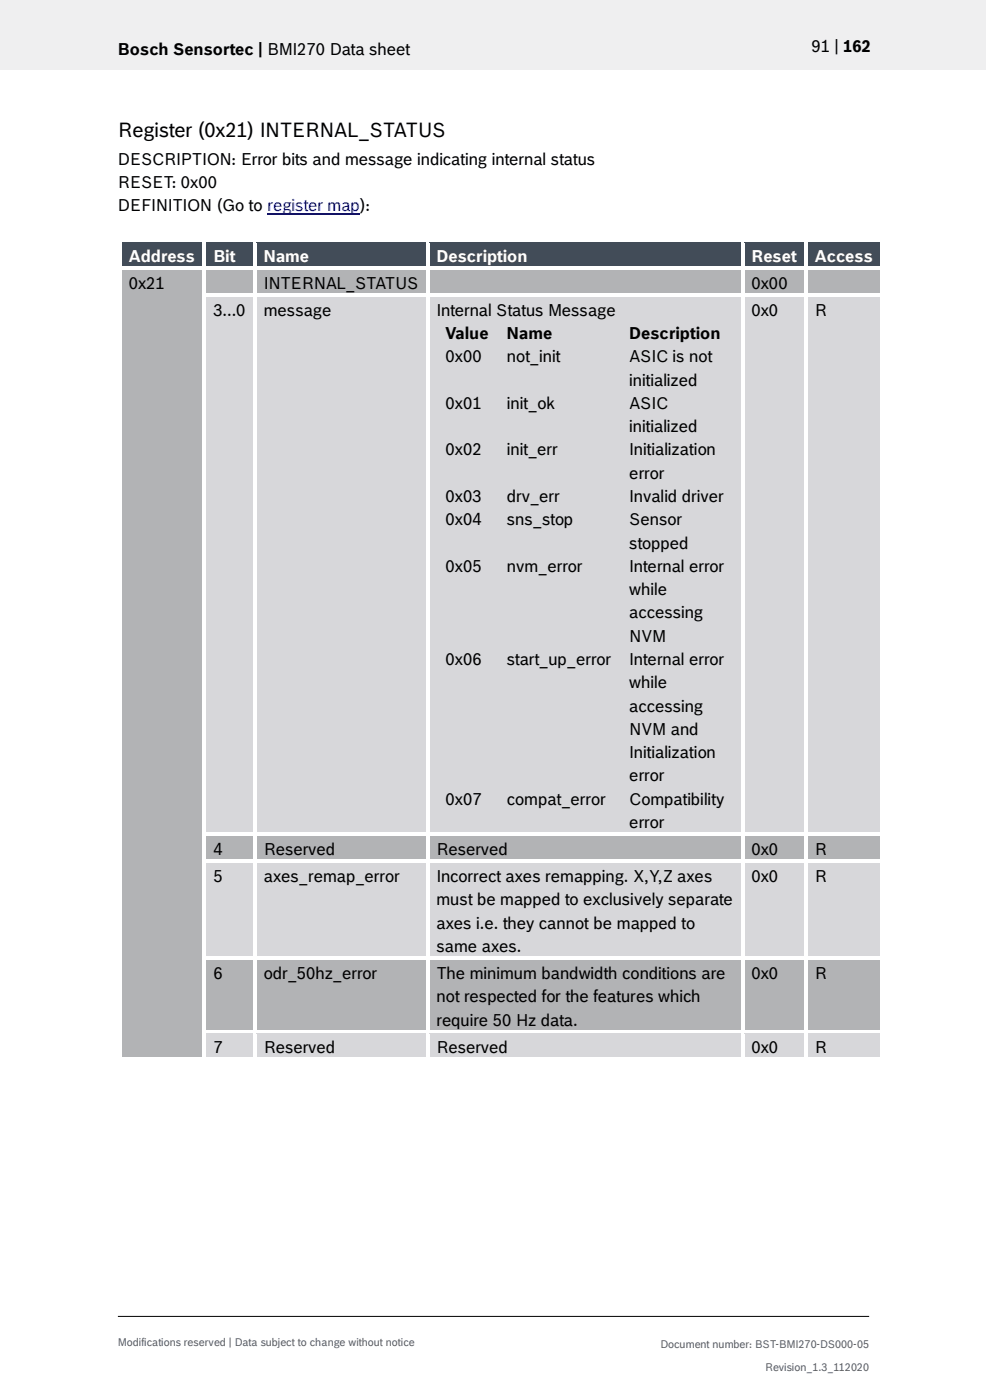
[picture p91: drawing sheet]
<svg xmlns="http://www.w3.org/2000/svg" width="210mm" height="297mm" viewBox="0 0 210 297" stroke-linecap="round" stroke-linejoin="round" font-family="sans-serif">
<defs><g id="words">
<text font-size="4.2" x="25" y="29">Register (0x21) INTERNAL_STATUS</text>
<g font-size="3.5">
<text x="25" y="11.6">Bosch Sensortec | BMI270 Data sheet</text>
<text x="172.1" y="11">91 | 162</text>
<text x="25" y="35">DESCRIPTION: Error bits and message indicating internal status</text>
<text x="25" y="39.9">RESET: 0x00</text>
<text x="25" y="44.8">DEFINITION (Go to register map):</text>
<text x="27.3" y="61.3">0x21</text>
<text x="56" y="61.3">INTERNAL_STATUS</text>
<text x="159.4" y="61.3">0x00</text>
<text x="45.3" y="67">3...0</text>
<text x="56" y="67">message</text>
<text x="92.6" y="67">Internal Status Message</text>
<text x="94.5" y="71.9">Value</text>
<text x="107.5" y="71.9">Name</text>
<text x="133.5" y="71.9">Description</text>
<text x="159.4" y="67">0x0</text>
<text x="172.9" y="67">R</text>
<text x="94.5" y="76.9">0x00</text>
<text x="107.5" y="76.9">not_init</text>
<text x="133.5" y="76.9">ASIC is not</text>
<text x="133.5" y="81.8">initialized</text>
<text x="94.5" y="86.7">0x01</text>
<text x="107.5" y="86.7">init_ok</text>
<text x="133.5" y="86.7">ASIC</text>
<text x="133.5" y="91.7">initialized</text>
<text x="94.5" y="96.6">0x02</text>
<text x="107.5" y="96.6">init_err</text>
<text x="133.5" y="96.6">Initialization</text>
<text x="133.5" y="101.6">error</text>
<text x="94.5" y="106.5">0x03</text>
<text x="107.5" y="106.5">drv_err</text>
<text x="133.5" y="106.5">Invalid driver</text>
<text x="94.5" y="111.4">0x04</text>
<text x="107.5" y="111.4">sns_stop</text>
<text x="133.5" y="111.4">Sensor</text>
<text x="133.5" y="116.4">stopped</text>
<text x="94.5" y="121.3">0x05</text>
<text x="107.5" y="121.3">nvm_error</text>
<text x="133.5" y="121.3">Internal error</text>
<text x="133.5" y="126.3">while</text>
<text x="133.5" y="131.2">accessing</text>
<text x="133.5" y="136.2">NVM</text>
<text x="94.5" y="141.1">0x06</text>
<text x="107.5" y="141.1">start_up_error</text>
<text x="133.5" y="141.1">Internal error</text>
<text x="133.5" y="146">while</text>
<text x="133.5" y="151">accessing</text>
<text x="133.5" y="155.9">NVM and</text>
<text x="133.5" y="160.8">Initialization</text>
<text x="133.5" y="165.8">error</text>
<text x="94.5" y="170.7">0x07</text>
<text x="107.5" y="170.7">compat_error</text>
<text x="133.5" y="170.7">Compatibility</text>
<text x="133.5" y="175.7">error</text>
<text x="45.3" y="181.4">4</text>
<text x="56" y="181.4">Reserved</text>
<text x="92.6" y="181.4">Reserved</text>
<text x="159.4" y="181.4">0x0</text>
<text x="172.9" y="181.4">R</text>
<text x="45.3" y="187.1">5</text>
<text x="56" y="187.1">axes_remap_error</text>
<text x="92.6" y="187.1">Incorrect axes remapping. X,Y,Z axes</text>
<text x="159.4" y="187.1">0x0</text>
<text x="172.9" y="187.1">R</text>
<text x="92.6" y="192.1">must be mapped to exclusively separate</text>
<text x="92.6" y="197">axes i.e. they cannot be mapped to</text>
<text x="92.6" y="202">same axes.</text>
<text x="45.3" y="207.7">6</text>
<text x="56" y="207.7">odr_50hz_error</text>
<text x="92.6" y="207.7">The minimum bandwidth conditions are</text>
<text x="159.4" y="207.7">0x0</text>
<text x="172.9" y="207.7">R</text>
<text x="92.6" y="212.6">not respected for the features which</text>
<text x="92.6" y="217.6">require 50 Hz data.</text>
<text x="45.3" y="223.3">7</text>
<text x="56" y="223.3">Reserved</text>
<text x="92.6" y="223.3">Reserved</text>
<text x="159.4" y="223.3">0x0</text>
<text x="172.9" y="223.3">R</text>
</g>
<g font-size="3.5" fill="#fff">
<text x="27.3" y="55.5">Address</text>
<text x="45.3" y="55.5">Bit</text>
<text x="56" y="55.5">Name</text>
<text x="92.6" y="55.5">Description</text>
<text x="159.4" y="55.5">Reset</text>
<text x="172.9" y="55.5">Access</text>
</g>
<g font-size="2.3" fill="#535f6b">
<text x="25" y="285.6">Modifications reserved | Data subject to change without notice</text>
<text x="140.1" y="286">Document number: BST-BMI270-DS000-05</text>
<text x="162.3" y="290.9">Revision_1.3_112020</text>
</g>
</g></defs>
<path d="M-.1 0h209.2v14.8h-209.2z" fill-rule="evenodd" fill="#efeff0"/>
<path d="M25 279.3h159.4" fill="none" stroke="#000" stroke-width=".21"/>
<path d="M56.7 45.5h19.7" fill="none" stroke="#00f" stroke-width=".25"/>
<g fill="#424c58">
<path d="M25.8 51.6h17.2v4.9h-17.2z" fill-rule="evenodd"/>
<path d="M27.3 51.6h14.2v4.9h-14.2z" fill-rule="evenodd"/>
<path d="M43.7 51.6h10v4.9h-10z" fill-rule="evenodd"/>
<path d="M45.3 51.6h6.9v4.9h-6.9z" fill-rule="evenodd"/>
<path d="M54.4 51.6h35.9v4.9h-35.9z" fill-rule="evenodd"/>
<path d="M56 51.6h32.8v4.9h-32.8z" fill-rule="evenodd"/>
<path d="M91.1 51.6h66v4.9h-66z" fill-rule="evenodd"/>
<path d="M92.6 51.6h63v4.9h-63z" fill-rule="evenodd"/>
<path d="M157.9 51.6h12.7v4.9h-12.7z" fill-rule="evenodd"/>
<path d="M159.4 51.6h9.7v4.9h-9.7z" fill-rule="evenodd"/>
<path d="M171.4 51.6h15.3v4.9h-15.3z" fill-rule="evenodd"/>
<path d="M172.9 51.6h12.3v4.9h-12.3z" fill-rule="evenodd"/>
</g>
<g fill="#fff">
<path d="M25.1 50.8h.7v.8h-.7z" fill-rule="evenodd"/>
<path d="M25.1 50.8h.7v.7h-.7z" fill-rule="evenodd"/>
<path d="M25.8 50.8h17.2v.7h-17.2z" fill-rule="evenodd"/>
</g>
<path d="M25.8 51.5h17.2" fill="none" stroke="#424c58" stroke-width=".21"/>
<g fill="#fff">
<path d="M43 51.5l.7 .1z" fill-rule="evenodd"/>
<path d="M43 50.8h.7v.7h-.7z" fill-rule="evenodd"/>
<path d="M43.7 50.8h10v.7h-10z" fill-rule="evenodd"/>
</g>
<path d="M43.7 51.5h10" fill="none" stroke="#424c58" stroke-width=".21"/>
<g fill="#fff">
<path d="M53.7 51.5l.7 .1z" fill-rule="evenodd"/>
<path d="M53.7 50.8h.7v.7h-.7z" fill-rule="evenodd"/>
<path d="M54.4 50.8h35.9v.7h-35.9z" fill-rule="evenodd"/>
</g>
<path d="M54.4 51.5h35.9" fill="none" stroke="#424c58" stroke-width=".21"/>
<g fill="#fff">
<path d="M90.3 51.5l.8 .1z" fill-rule="evenodd"/>
<path d="M90.3 50.8h.8v.7h-.8z" fill-rule="evenodd"/>
<path d="M91.1 50.8h66.1v.7h-66.1z" fill-rule="evenodd"/>
</g>
<path d="M91.1 51.5h66.1" fill="none" stroke="#424c58" stroke-width=".21"/>
<g fill="#fff">
<path d="M157.2 51.5l.7 .1z" fill-rule="evenodd"/>
<path d="M157.2 50.8h.7v.7h-.7z" fill-rule="evenodd"/>
<path d="M157.9 50.8h12.7v.7h-12.7z" fill-rule="evenodd"/>
</g>
<path d="M157.9 51.5h12.7" fill="none" stroke="#424c58" stroke-width=".21"/>
<g fill="#fff">
<path d="M170.6 51.5l.8 .1z" fill-rule="evenodd"/>
<path d="M170.6 50.8h.8v.7h-.8z" fill-rule="evenodd"/>
<path d="M171.4 50.8h15.4v.7h-15.4z" fill-rule="evenodd"/>
</g>
<path d="M171.4 51.5h15.4" fill="none" stroke="#424c58" stroke-width=".21"/>
<g fill="#fff">
<path d="M186.8 50.8h.7v.8h-.7z" fill-rule="evenodd"/>
<path d="M186.8 50.8h.7v.7h-.7z" fill-rule="evenodd"/>
<path d="M25.1 51.6h.7v4.9h-.7z" fill-rule="evenodd"/>
<path d="M43 51.6h.7v4.9h-.7z" fill-rule="evenodd"/>
<path d="M53.7 51.6h.7v4.9h-.7z" fill-rule="evenodd"/>
<path d="M90.3 51.6h.8v4.9h-.8z" fill-rule="evenodd"/>
<path d="M157.2 51.6h.7v4.9h-.7z" fill-rule="evenodd"/>
<path d="M170.6 51.6h.8v4.9h-.8z" fill-rule="evenodd"/>
<path d="M186.8 51.6h.7v4.9h-.7z" fill-rule="evenodd"/>
</g>
<g fill="#b2b3b5">
<path d="M25.8 57.3h17.2v167h-17.2z" fill-rule="evenodd"/>
<path d="M27.3 57.3h14.2v4.9h-14.2z" fill-rule="evenodd"/>
<path d="M43.7 57.3h10v4.9h-10z" fill-rule="evenodd"/>
<path d="M45.3 57.3h6.9v4.9h-6.9z" fill-rule="evenodd"/>
<path d="M54.4 57.3h35.9v4.9h-35.9z" fill-rule="evenodd"/>
<path d="M56 57.3h32.8v4.9h-32.8z" fill-rule="evenodd"/>
<path d="M91.1 57.3h66v4.9h-66z" fill-rule="evenodd"/>
<path d="M92.6 57.3h63v4.9h-63z" fill-rule="evenodd"/>
<path d="M157.9 57.3h12.7v4.9h-12.7z" fill-rule="evenodd"/>
<path d="M159.4 57.3h9.7v4.9h-9.7z" fill-rule="evenodd"/>
<path d="M171.4 57.3h15.3v4.9h-15.3z" fill-rule="evenodd"/>
<path d="M172.9 57.3h12.3v4.9h-12.3z" fill-rule="evenodd"/>
</g>
<g fill="#fff">
<path d="M25.1 56.5h.7v.8h-.7z" fill-rule="evenodd"/>
<path d="M25.8 56.5h17.2v.8h-17.2z" fill-rule="evenodd"/>
</g>
<path d="M25.8 57.3h17.2" fill="none" stroke="#b2b3b5" stroke-width=".21"/>
<g fill="#fff">
<path d="M43 56.5h.7v.8h-.7z" fill-rule="evenodd"/>
<path d="M43.7 56.5h10v.8h-10z" fill-rule="evenodd"/>
</g>
<path d="M43.7 57.3h10" fill="none" stroke="#b2b3b5" stroke-width=".21"/>
<g fill="#fff">
<path d="M53.7 56.5h.7v.8h-.7z" fill-rule="evenodd"/>
<path d="M54.4 56.5h35.9v.8h-35.9z" fill-rule="evenodd"/>
</g>
<path d="M54.4 57.3h35.9" fill="none" stroke="#b2b3b5" stroke-width=".21"/>
<g fill="#fff">
<path d="M90.3 56.5h.8v.8h-.8z" fill-rule="evenodd"/>
<path d="M91.1 56.5h66.1v.8h-66.1z" fill-rule="evenodd"/>
</g>
<path d="M91.1 57.3h66.1" fill="none" stroke="#b2b3b5" stroke-width=".21"/>
<g fill="#fff">
<path d="M157.2 56.5h.7v.8h-.7z" fill-rule="evenodd"/>
<path d="M157.9 56.5h12.7v.8h-12.7z" fill-rule="evenodd"/>
</g>
<path d="M157.9 57.3h12.7" fill="none" stroke="#b2b3b5" stroke-width=".21"/>
<g fill="#fff">
<path d="M170.6 56.5h.8v.8h-.8z" fill-rule="evenodd"/>
<path d="M171.4 56.5h15.4v.8h-15.4z" fill-rule="evenodd"/>
</g>
<path d="M171.4 57.3h15.4" fill="none" stroke="#b2b3b5" stroke-width=".21"/>
<g fill="#fff">
<path d="M186.8 56.5h.7v.8h-.7z" fill-rule="evenodd"/>
<path d="M25.1 57.3h.7v4.9h-.7z" fill-rule="evenodd"/>
<path d="M43 57.3h.7v4.9h-.7z" fill-rule="evenodd"/>
<path d="M53.7 57.3h.7v4.9h-.7z" fill-rule="evenodd"/>
<path d="M90.3 57.3h.8v4.9h-.8z" fill-rule="evenodd"/>
<path d="M157.2 57.3h.7v4.9h-.7z" fill-rule="evenodd"/>
<path d="M170.6 57.3h.8v4.9h-.8z" fill-rule="evenodd"/>
<path d="M186.8 57.3h.7v4.9h-.7z" fill-rule="evenodd"/>
</g>
<g fill="#d7d7da">
<path d="M43.7 63h10v113.6h-10z" fill-rule="evenodd"/>
<path d="M45.3 63h6.9v5h-6.9z" fill-rule="evenodd"/>
<path d="M54.4 63h35.9v113.6h-35.9z" fill-rule="evenodd"/>
<path d="M56 63h32.8v5h-32.8z" fill-rule="evenodd"/>
<path d="M91.1 63h66v113.6h-66z" fill-rule="evenodd"/>
<path d="M92.6 63h63v5h-63z" fill-rule="evenodd"/>
<path d="M92.6 68h13v4.9h-13z" fill-rule="evenodd"/>
<path d="M94.5 68h9.2v4.9h-9.2z" fill-rule="evenodd"/>
<path d="M105.6 68h26v4.9h-26z" fill-rule="evenodd"/>
<path d="M107.5 68h22.2v4.9h-22.2z" fill-rule="evenodd"/>
<path d="M131.6 68h24v4.9h-24z" fill-rule="evenodd"/>
<path d="M133.5 68h20.2v4.9h-20.2z" fill-rule="evenodd"/>
<path d="M92.6 72.9h13v9.9h-13z" fill-rule="evenodd"/>
<path d="M94.5 72.9h9.2v5h-9.2z" fill-rule="evenodd"/>
<path d="M105.6 72.9h26v9.9h-26z" fill-rule="evenodd"/>
<path d="M107.5 72.9h22.2v5h-22.2z" fill-rule="evenodd"/>
<path d="M131.6 72.9h24v9.9h-24z" fill-rule="evenodd"/>
<path d="M133.5 72.9h20.2v5h-20.2z" fill-rule="evenodd"/>
<path d="M133.5 77.9h20.2v4.9h-20.2z" fill-rule="evenodd"/>
<path d="M92.6 82.8h13v9.9h-13z" fill-rule="evenodd"/>
<path d="M94.5 82.8h9.2v4.9h-9.2z" fill-rule="evenodd"/>
<path d="M105.6 82.8h26v9.9h-26z" fill-rule="evenodd"/>
<path d="M107.5 82.8h22.2v4.9h-22.2z" fill-rule="evenodd"/>
<path d="M131.6 82.8h24v9.9h-24z" fill-rule="evenodd"/>
<path d="M133.5 82.8h20.2v4.9h-20.2z" fill-rule="evenodd"/>
<path d="M133.5 87.7h20.2v5h-20.2z" fill-rule="evenodd"/>
<path d="M92.6 92.7h13v9.8h-13z" fill-rule="evenodd"/>
<path d="M94.5 92.7h9.2v4.9h-9.2z" fill-rule="evenodd"/>
<path d="M105.6 92.7h26v9.8h-26z" fill-rule="evenodd"/>
<path d="M107.5 92.7h22.2v4.9h-22.2z" fill-rule="evenodd"/>
<path d="M131.6 92.7h24v9.8h-24z" fill-rule="evenodd"/>
<path d="M133.5 92.7h20.2v4.9h-20.2z" fill-rule="evenodd"/>
<path d="M133.5 97.6h20.2v4.9h-20.2z" fill-rule="evenodd"/>
<path d="M92.6 102.5h13v5h-13z" fill-rule="evenodd"/>
<path d="M94.5 102.5h9.2v5h-9.2z" fill-rule="evenodd"/>
<path d="M105.6 102.5h26v5h-26z" fill-rule="evenodd"/>
<path d="M107.5 102.5h22.2v5h-22.2z" fill-rule="evenodd"/>
<path d="M131.6 102.5h24v5h-24z" fill-rule="evenodd"/>
<path d="M133.5 102.5h20.2v5h-20.2z" fill-rule="evenodd"/>
<path d="M92.6 107.5h13v9.9h-13z" fill-rule="evenodd"/>
<path d="M94.5 107.5h9.2v4.9h-9.2z" fill-rule="evenodd"/>
<path d="M105.6 107.5h26v9.9h-26z" fill-rule="evenodd"/>
<path d="M107.5 107.5h22.2v4.9h-22.2z" fill-rule="evenodd"/>
<path d="M131.6 107.5h24v9.9h-24z" fill-rule="evenodd"/>
<path d="M133.5 107.5h20.2v4.9h-20.2z" fill-rule="evenodd"/>
<path d="M133.5 112.4h20.2v5h-20.2z" fill-rule="evenodd"/>
<path d="M92.6 117.4h13v19.7h-13z" fill-rule="evenodd"/>
<path d="M94.5 117.4h9.2v4.9h-9.2z" fill-rule="evenodd"/>
<path d="M105.6 117.4h26v19.7h-26z" fill-rule="evenodd"/>
<path d="M107.5 117.4h22.2v4.9h-22.2z" fill-rule="evenodd"/>
<path d="M131.6 117.4h24v19.7h-24z" fill-rule="evenodd"/>
<path d="M133.5 117.4h20.2v4.9h-20.2z" fill-rule="evenodd"/>
<path d="M133.5 122.3h20.2v4.9h-20.2z" fill-rule="evenodd"/>
<path d="M133.5 127.2h20.2v5h-20.2z" fill-rule="evenodd"/>
<path d="M133.5 132.2h20.2v4.9h-20.2z" fill-rule="evenodd"/>
<path d="M92.6 137.1h13v29.7h-13z" fill-rule="evenodd"/>
<path d="M94.5 137.1h9.2v4.9h-9.2z" fill-rule="evenodd"/>
<path d="M105.6 137.1h26v29.7h-26z" fill-rule="evenodd"/>
<path d="M107.5 137.1h22.2v4.9h-22.2z" fill-rule="evenodd"/>
<path d="M131.6 137.1h24v29.7h-24z" fill-rule="evenodd"/>
<path d="M133.5 137.1h20.2v4.9h-20.2z" fill-rule="evenodd"/>
<path d="M133.5 142h20.2v5h-20.2z" fill-rule="evenodd"/>
<path d="M133.5 147h20.2v5h-20.2z" fill-rule="evenodd"/>
<path d="M133.5 152h20.2v4.9h-20.2z" fill-rule="evenodd"/>
<path d="M133.5 156.9h20.2v4.9h-20.2z" fill-rule="evenodd"/>
<path d="M133.5 161.8h20.2v5h-20.2z" fill-rule="evenodd"/>
<path d="M92.6 166.8h13v9.8h-13z" fill-rule="evenodd"/>
<path d="M94.5 166.8h9.2v4.9h-9.2z" fill-rule="evenodd"/>
<path d="M105.6 166.8h26v9.8h-26z" fill-rule="evenodd"/>
<path d="M107.5 166.8h22.2v4.9h-22.2z" fill-rule="evenodd"/>
<path d="M131.6 166.8h24v9.8h-24z" fill-rule="evenodd"/>
<path d="M133.5 166.8h20.2v4.9h-20.2z" fill-rule="evenodd"/>
<path d="M133.5 171.7h20.2v4.9h-20.2z" fill-rule="evenodd"/>
<path d="M157.9 63h12.7v113.6h-12.7z" fill-rule="evenodd"/>
<path d="M159.4 63h9.7v5h-9.7z" fill-rule="evenodd"/>
<path d="M171.4 63h15.3v113.6h-15.3z" fill-rule="evenodd"/>
<path d="M172.9 63h12.3v5h-12.3z" fill-rule="evenodd"/>
</g>
<g fill="#fff">
<path d="M25.1 62.2h.7v.8h-.7z" fill-rule="evenodd"/>
<path d="M43 62.2h.7v.8h-.7z" fill-rule="evenodd"/>
<path d="M43.7 62.2h10v.8h-10z" fill-rule="evenodd"/>
</g>
<path d="M43.7 63h10" fill="none" stroke="#d7d7da" stroke-width=".21"/>
<g fill="#fff">
<path d="M53.7 62.2h.7v.8h-.7z" fill-rule="evenodd"/>
<path d="M54.4 62.2h35.9v.8h-35.9z" fill-rule="evenodd"/>
</g>
<path d="M54.4 63h35.9" fill="none" stroke="#d7d7da" stroke-width=".21"/>
<g fill="#fff">
<path d="M90.3 62.2h.8v.8h-.8z" fill-rule="evenodd"/>
<path d="M91.1 62.2h66.1v.8h-66.1z" fill-rule="evenodd"/>
</g>
<path d="M91.1 63h66.1" fill="none" stroke="#d7d7da" stroke-width=".21"/>
<g fill="#fff">
<path d="M157.2 62.2h.7v.8h-.7z" fill-rule="evenodd"/>
<path d="M157.9 62.2h12.7v.8h-12.7z" fill-rule="evenodd"/>
</g>
<path d="M157.9 63h12.7" fill="none" stroke="#d7d7da" stroke-width=".21"/>
<g fill="#fff">
<path d="M170.6 62.2h.8v.8h-.8z" fill-rule="evenodd"/>
<path d="M171.4 62.2h15.4v.8h-15.4z" fill-rule="evenodd"/>
</g>
<path d="M171.4 63h15.4" fill="none" stroke="#d7d7da" stroke-width=".21"/>
<g fill="#fff">
<path d="M186.8 62.2h.7v.8h-.7z" fill-rule="evenodd"/>
<path d="M25.1 63h.7v113.6h-.7z" fill-rule="evenodd"/>
<path d="M43 63h.7v113.6h-.7z" fill-rule="evenodd"/>
<path d="M53.7 63h.7v113.6h-.7z" fill-rule="evenodd"/>
<path d="M90.3 63h.8v113.6h-.8z" fill-rule="evenodd"/>
<path d="M157.2 63h.7v113.6h-.7z" fill-rule="evenodd"/>
<path d="M170.6 63h.8v113.6h-.8z" fill-rule="evenodd"/>
<path d="M186.8 63h.7v113.6h-.7z" fill-rule="evenodd"/>
</g>
<g fill="#b2b3b5">
<path d="M43.7 177.4h10v5h-10z" fill-rule="evenodd"/>
<path d="M45.3 177.4h6.9v5h-6.9z" fill-rule="evenodd"/>
<path d="M54.4 177.4h35.9v5h-35.9z" fill-rule="evenodd"/>
<path d="M56 177.4h32.8v5h-32.8z" fill-rule="evenodd"/>
<path d="M91.1 177.4h66v5h-66z" fill-rule="evenodd"/>
<path d="M92.6 177.4h63v5h-63z" fill-rule="evenodd"/>
<path d="M157.9 177.4h12.7v5h-12.7z" fill-rule="evenodd"/>
<path d="M159.4 177.4h9.7v5h-9.7z" fill-rule="evenodd"/>
<path d="M171.4 177.4h15.3v5h-15.3z" fill-rule="evenodd"/>
<path d="M172.9 177.4h12.3v5h-12.3z" fill-rule="evenodd"/>
</g>
<g fill="#fff">
<path d="M25.1 176.6h.7v.8h-.7z" fill-rule="evenodd"/>
<path d="M43 176.6h.7v.8h-.7z" fill-rule="evenodd"/>
<path d="M43.7 176.6h10v.8h-10z" fill-rule="evenodd"/>
</g>
<path d="M43.7 177.4h10" fill="none" stroke="#b2b3b5" stroke-width=".21"/>
<g fill="#fff">
<path d="M53.7 176.6h.7v.8h-.7z" fill-rule="evenodd"/>
<path d="M54.4 176.6h35.9v.8h-35.9z" fill-rule="evenodd"/>
</g>
<path d="M54.4 177.4h35.9" fill="none" stroke="#b2b3b5" stroke-width=".21"/>
<g fill="#fff">
<path d="M90.3 176.6h.8v.8h-.8z" fill-rule="evenodd"/>
<path d="M91.1 176.6h66.1v.8h-66.1z" fill-rule="evenodd"/>
</g>
<path d="M91.1 177.4h66.1" fill="none" stroke="#b2b3b5" stroke-width=".21"/>
<g fill="#fff">
<path d="M157.2 176.6h.7v.8h-.7z" fill-rule="evenodd"/>
<path d="M157.9 176.6h12.7v.8h-12.7z" fill-rule="evenodd"/>
</g>
<path d="M157.9 177.4h12.7" fill="none" stroke="#b2b3b5" stroke-width=".21"/>
<g fill="#fff">
<path d="M170.6 176.6h.8v.8h-.8z" fill-rule="evenodd"/>
<path d="M171.4 176.6h15.4v.8h-15.4z" fill-rule="evenodd"/>
</g>
<path d="M171.4 177.4h15.4" fill="none" stroke="#b2b3b5" stroke-width=".21"/>
<g fill="#fff">
<path d="M186.8 176.6h.7v.8h-.7z" fill-rule="evenodd"/>
<path d="M25.1 177.4h.7v5h-.7z" fill-rule="evenodd"/>
<path d="M43 177.4h.7v5h-.7z" fill-rule="evenodd"/>
<path d="M53.7 177.4h.7v5h-.7z" fill-rule="evenodd"/>
<path d="M90.3 177.4h.8v5h-.8z" fill-rule="evenodd"/>
<path d="M157.2 177.4h.7v5h-.7z" fill-rule="evenodd"/>
<path d="M170.6 177.4h.8v5h-.8z" fill-rule="evenodd"/>
<path d="M186.8 177.4h.7v5h-.7z" fill-rule="evenodd"/>
</g>
<g fill="#d7d7da">
<path d="M43.7 183.2h10v19.7h-10z" fill-rule="evenodd"/>
<path d="M45.3 183.2h6.9v4.9h-6.9z" fill-rule="evenodd"/>
<path d="M54.4 183.2h35.9v19.7h-35.9z" fill-rule="evenodd"/>
<path d="M56 183.2h32.8v4.9h-32.8z" fill-rule="evenodd"/>
<path d="M91.1 183.2h66v19.7h-66z" fill-rule="evenodd"/>
<path d="M92.6 183.2h63v4.9h-63z" fill-rule="evenodd"/>
<path d="M92.6 188.1h63v5h-63z" fill-rule="evenodd"/>
<path d="M92.6 193.1h63v4.9h-63z" fill-rule="evenodd"/>
<path d="M92.6 198h63v4.9h-63z" fill-rule="evenodd"/>
<path d="M157.9 183.2h12.7v19.7h-12.7z" fill-rule="evenodd"/>
<path d="M159.4 183.2h9.7v4.9h-9.7z" fill-rule="evenodd"/>
<path d="M171.4 183.2h15.3v19.7h-15.3z" fill-rule="evenodd"/>
<path d="M172.9 183.2h12.3v4.9h-12.3z" fill-rule="evenodd"/>
</g>
<g fill="#fff">
<path d="M25.1 182.4h.7v.8h-.7z" fill-rule="evenodd"/>
<path d="M43 182.4h.7v.8h-.7z" fill-rule="evenodd"/>
<path d="M43.7 182.4h10v.7h-10z" fill-rule="evenodd"/>
</g>
<path d="M43.7 183.1h10" fill="none" stroke="#d7d7da" stroke-width=".21"/>
<g fill="#fff">
<path d="M53.7 182.4h.7v.8h-.7z" fill-rule="evenodd"/>
<path d="M54.4 182.4h35.9v.7h-35.9z" fill-rule="evenodd"/>
</g>
<path d="M54.4 183.1h35.9" fill="none" stroke="#d7d7da" stroke-width=".21"/>
<g fill="#fff">
<path d="M90.3 182.4h.8v.8h-.8z" fill-rule="evenodd"/>
<path d="M91.1 182.4h66.1v.7h-66.1z" fill-rule="evenodd"/>
</g>
<path d="M91.1 183.1h66.1" fill="none" stroke="#d7d7da" stroke-width=".21"/>
<g fill="#fff">
<path d="M157.2 182.4h.7v.8h-.7z" fill-rule="evenodd"/>
<path d="M157.9 182.4h12.7v.7h-12.7z" fill-rule="evenodd"/>
</g>
<path d="M157.9 183.1h12.7" fill="none" stroke="#d7d7da" stroke-width=".21"/>
<g fill="#fff">
<path d="M170.6 182.4h.8v.8h-.8z" fill-rule="evenodd"/>
<path d="M171.4 182.4h15.4v.7h-15.4z" fill-rule="evenodd"/>
</g>
<path d="M171.4 183.1h15.4" fill="none" stroke="#d7d7da" stroke-width=".21"/>
<g fill="#fff">
<path d="M186.8 182.4h.7v.8h-.7z" fill-rule="evenodd"/>
<path d="M25.1 183.2h.7v19.7h-.7z" fill-rule="evenodd"/>
<path d="M43 183.2h.7v19.7h-.7z" fill-rule="evenodd"/>
<path d="M53.7 183.2h.7v19.7h-.7z" fill-rule="evenodd"/>
<path d="M90.3 183.2h.8v19.7h-.8z" fill-rule="evenodd"/>
<path d="M157.2 183.2h.7v19.7h-.7z" fill-rule="evenodd"/>
<path d="M170.6 183.2h.8v19.7h-.8z" fill-rule="evenodd"/>
<path d="M186.8 183.2h.7v19.7h-.7z" fill-rule="evenodd"/>
</g>
<g fill="#b2b3b5">
<path d="M43.7 203.7h10v14.8h-10z" fill-rule="evenodd"/>
<path d="M45.3 203.7h6.9v4.9h-6.9z" fill-rule="evenodd"/>
<path d="M54.4 203.7h35.9v14.8h-35.9z" fill-rule="evenodd"/>
<path d="M56 203.7h32.8v4.9h-32.8z" fill-rule="evenodd"/>
<path d="M91.1 203.7h66v14.8h-66z" fill-rule="evenodd"/>
<path d="M92.6 203.7h63v4.9h-63z" fill-rule="evenodd"/>
<path d="M92.6 208.6h63v5h-63z" fill-rule="evenodd"/>
<path d="M92.6 213.6h63v4.9h-63z" fill-rule="evenodd"/>
<path d="M157.9 203.7h12.7v14.8h-12.7z" fill-rule="evenodd"/>
<path d="M159.4 203.7h9.7v4.9h-9.7z" fill-rule="evenodd"/>
<path d="M171.4 203.7h15.3v14.8h-15.3z" fill-rule="evenodd"/>
<path d="M172.9 203.7h12.3v4.9h-12.3z" fill-rule="evenodd"/>
</g>
<g fill="#fff">
<path d="M25.1 202.9h.7v.8h-.7z" fill-rule="evenodd"/>
<path d="M43 202.9h.7v.8h-.7z" fill-rule="evenodd"/>
<path d="M43.7 202.9h10v.8h-10z" fill-rule="evenodd"/>
</g>
<path d="M43.7 203.7h10" fill="none" stroke="#b2b3b5" stroke-width=".21"/>
<g fill="#fff">
<path d="M53.7 202.9h.7v.8h-.7z" fill-rule="evenodd"/>
<path d="M54.4 202.9h35.9v.8h-35.9z" fill-rule="evenodd"/>
</g>
<path d="M54.4 203.7h35.9" fill="none" stroke="#b2b3b5" stroke-width=".21"/>
<g fill="#fff">
<path d="M90.3 202.9h.8v.8h-.8z" fill-rule="evenodd"/>
<path d="M91.1 202.9h66.1v.8h-66.1z" fill-rule="evenodd"/>
</g>
<path d="M91.1 203.7h66.1" fill="none" stroke="#b2b3b5" stroke-width=".21"/>
<g fill="#fff">
<path d="M157.2 202.9h.7v.8h-.7z" fill-rule="evenodd"/>
<path d="M157.9 202.9h12.7v.8h-12.7z" fill-rule="evenodd"/>
</g>
<path d="M157.9 203.7h12.7" fill="none" stroke="#b2b3b5" stroke-width=".21"/>
<g fill="#fff">
<path d="M170.6 202.9h.8v.8h-.8z" fill-rule="evenodd"/>
<path d="M171.4 202.9h15.4v.8h-15.4z" fill-rule="evenodd"/>
</g>
<path d="M171.4 203.7h15.4" fill="none" stroke="#b2b3b5" stroke-width=".21"/>
<g fill="#fff">
<path d="M186.8 202.9h.7v.8h-.7z" fill-rule="evenodd"/>
<path d="M25.1 203.7h.7v14.8h-.7z" fill-rule="evenodd"/>
<path d="M43 203.7h.7v14.8h-.7z" fill-rule="evenodd"/>
<path d="M53.7 203.7h.7v14.8h-.7z" fill-rule="evenodd"/>
<path d="M90.3 203.7h.8v14.8h-.8z" fill-rule="evenodd"/>
<path d="M157.2 203.7h.7v14.8h-.7z" fill-rule="evenodd"/>
<path d="M170.6 203.7h.8v14.8h-.8z" fill-rule="evenodd"/>
<path d="M186.8 203.7h.7v14.8h-.7z" fill-rule="evenodd"/>
</g>
<g fill="#d7d7da">
<path d="M43.7 219.3h10v5h-10z" fill-rule="evenodd"/>
<path d="M45.3 219.3h6.9v5h-6.9z" fill-rule="evenodd"/>
<path d="M54.4 219.3h35.9v5h-35.9z" fill-rule="evenodd"/>
<path d="M56 219.3h32.8v5h-32.8z" fill-rule="evenodd"/>
<path d="M91.1 219.3h66v5h-66z" fill-rule="evenodd"/>
<path d="M92.6 219.3h63v5h-63z" fill-rule="evenodd"/>
<path d="M157.9 219.3h12.7v5h-12.7z" fill-rule="evenodd"/>
<path d="M159.4 219.3h9.7v5h-9.7z" fill-rule="evenodd"/>
<path d="M171.4 219.3h15.3v5h-15.3z" fill-rule="evenodd"/>
<path d="M172.9 219.3h12.3v5h-12.3z" fill-rule="evenodd"/>
</g>
<g fill="#fff">
<path d="M25.1 218.5h.7v.9h-.7z" fill-rule="evenodd"/>
<path d="M43 218.5h.7v.9h-.7z" fill-rule="evenodd"/>
<path d="M43.7 218.5h10v.8h-10z" fill-rule="evenodd"/>
</g>
<path d="M43.7 219.3h10" fill="none" stroke="#d7d7da" stroke-width=".21"/>
<g fill="#fff">
<path d="M53.7 218.5h.7v.9h-.7z" fill-rule="evenodd"/>
<path d="M54.4 218.5h35.9v.8h-35.9z" fill-rule="evenodd"/>
</g>
<path d="M54.4 219.3h35.9" fill="none" stroke="#d7d7da" stroke-width=".21"/>
<g fill="#fff">
<path d="M90.3 218.5h.8v.9h-.8z" fill-rule="evenodd"/>
<path d="M91.1 218.5h66.1v.8h-66.1z" fill-rule="evenodd"/>
</g>
<path d="M91.1 219.3h66.1" fill="none" stroke="#d7d7da" stroke-width=".21"/>
<g fill="#fff">
<path d="M157.2 218.5h.7v.9h-.7z" fill-rule="evenodd"/>
<path d="M157.9 218.5h12.7v.8h-12.7z" fill-rule="evenodd"/>
</g>
<path d="M157.9 219.3h12.7" fill="none" stroke="#d7d7da" stroke-width=".21"/>
<g fill="#fff">
<path d="M170.6 218.5h.8v.9h-.8z" fill-rule="evenodd"/>
<path d="M171.4 218.5h15.4v.8h-15.4z" fill-rule="evenodd"/>
</g>
<path d="M171.4 219.3h15.4" fill="none" stroke="#d7d7da" stroke-width=".21"/>
<g fill="#fff">
<path d="M186.8 218.5h.7v.9h-.7z" fill-rule="evenodd"/>
<path d="M25.1 219.4h.7v4.9h-.7z" fill-rule="evenodd"/>
<path d="M25.1 224.3h.7v.8h-.7z" fill-rule="evenodd"/>
<path d="M25.1 224.3h.7v.8h-.7z" fill-rule="evenodd"/>
<path d="M25.8 224.3h17.2v.8h-17.2z" fill-rule="evenodd"/>
<path d="M43 219.4h.7v4.9h-.7z" fill-rule="evenodd"/>
<path d="M43 224.3h.7v.8h-.7z" fill-rule="evenodd"/>
<path d="M43.7 224.3h10v.8h-10z" fill-rule="evenodd"/>
<path d="M53.7 219.4h.7v4.9h-.7z" fill-rule="evenodd"/>
<path d="M53.7 224.3h.7v.8h-.7z" fill-rule="evenodd"/>
<path d="M54.4 224.3h35.9v.8h-35.9z" fill-rule="evenodd"/>
<path d="M90.3 219.4h.8v4.9h-.8z" fill-rule="evenodd"/>
<path d="M90.3 224.3h.8v.8h-.8z" fill-rule="evenodd"/>
<path d="M91.1 224.3h66.1v.8h-66.1z" fill-rule="evenodd"/>
<path d="M157.2 219.4h.7v4.9h-.7z" fill-rule="evenodd"/>
<path d="M157.2 224.3h.7v.8h-.7z" fill-rule="evenodd"/>
<path d="M157.9 224.3h12.7v.8h-12.7z" fill-rule="evenodd"/>
<path d="M170.6 219.4h.8v4.9h-.8z" fill-rule="evenodd"/>
<path d="M170.6 224.3h.8v.8h-.8z" fill-rule="evenodd"/>
<path d="M171.4 224.3h15.4v.8h-15.4z" fill-rule="evenodd"/>
<path d="M186.8 219.4h.7v4.9h-.7z" fill-rule="evenodd"/>
<path d="M186.8 224.3h.7v.8h-.7z" fill-rule="evenodd"/>
<path d="M186.8 224.3h.7v.8h-.7z" fill-rule="evenodd"/>
</g>
<use href="#words"/>
</svg>
